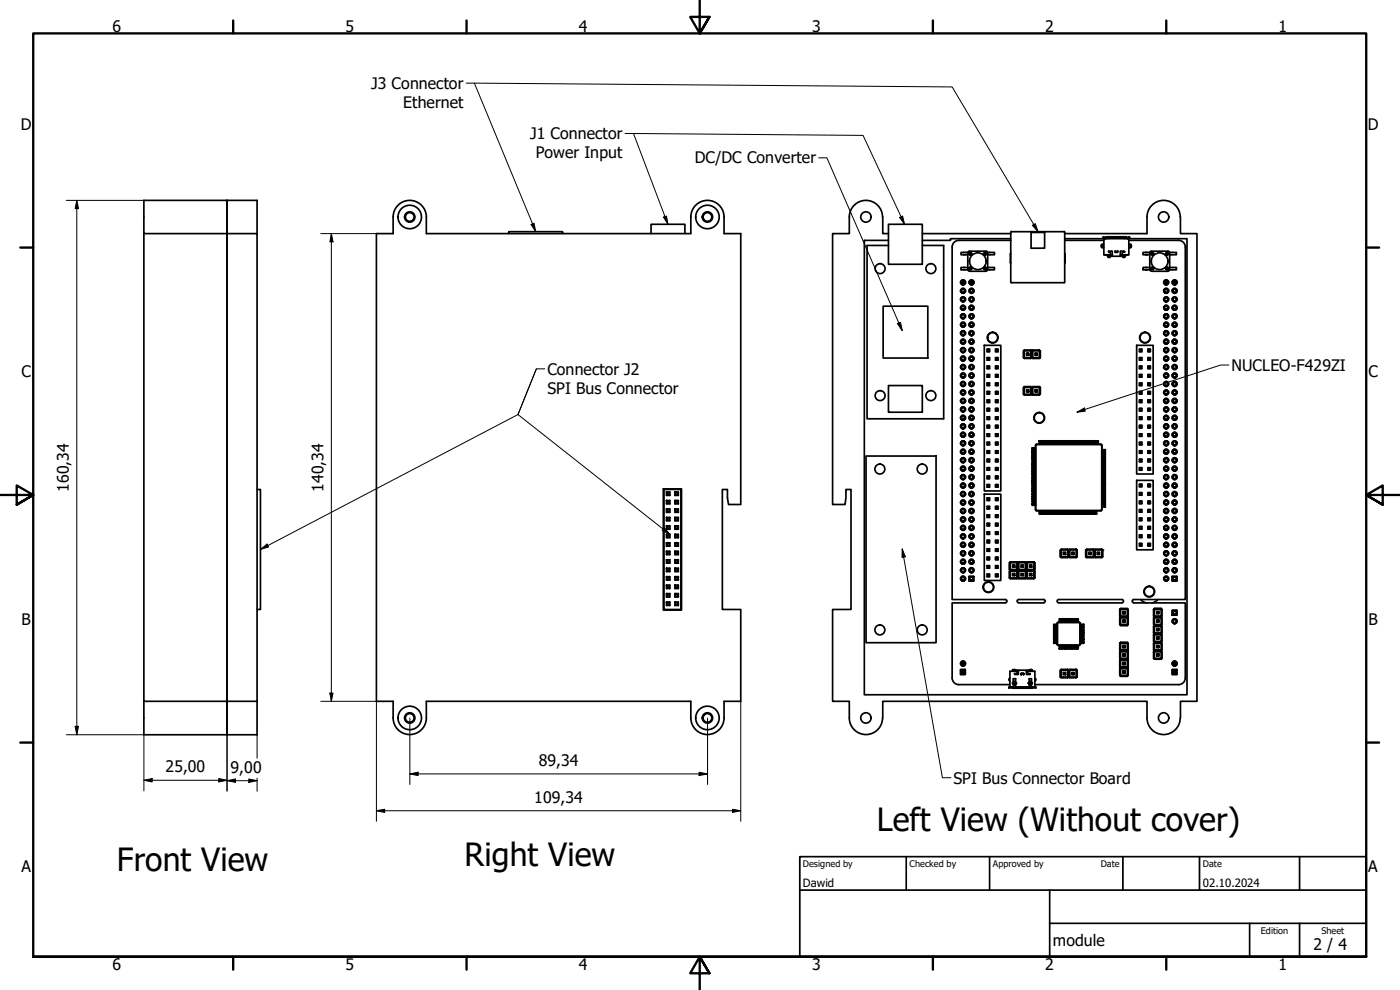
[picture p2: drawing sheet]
<svg xmlns="http://www.w3.org/2000/svg" width="420mm" height="297mm" viewBox="0 0 420 297" stroke-linecap="round" stroke-linejoin="round" font-family="sans-serif">
<defs><g id="words">
<g font-size="9.6">
<text x="263.1" y="249.5">Left View (Without cover)</text>
<text x="35.1" y="261.2">Front View</text>
<text x="139.4" y="259.7">Right View</text>
</g>
<g font-size="4.8">
<text x="33.7" y="9.6">6</text>
<text x="103.7" y="9.6">5</text>
<text x="173.7" y="9.6">4</text>
<text x="243.7" y="9.6">3</text>
<text x="313.7" y="9.6">2</text>
<text x="383.7" y="9.6">1</text>
<text x="111.4" y="26.7">J3 Connector</text>
<text x="121" y="32.5">Ethernet</text>
<text x="6.2" y="38.9">D</text>
<text x="159.1" y="41.8">J1 Connector</text>
<text x="410.5" y="38.9">D</text>
<text x="160.8" y="47.5">Power Input</text>
<text x="208.5" y="48.8">DC/DC Converter</text>
<text x="6.4" y="113.1">C</text>
<text x="164.3" y="112.4">Connector J2</text>
<text x="369.6" y="111.2">NUCLEO-F429ZI</text>
<text x="410.7" y="113.1">C</text>
<text x="164.3" y="118.2">SPI Bus Connector</text>
<text x="20.6" y="147.6" transform="rotate(-90 20.6 147.6)">160,34</text>
<text x="97.1" y="147.6" transform="rotate(-90 97.1 147.6)">140,34</text>
<text x="6.4" y="187.4">B</text>
<text x="410.7" y="187.4">B</text>
<text x="49.7" y="231.8">25,00</text>
<text x="69.2" y="231.9">9,00</text>
<text x="161.7" y="229.9">89,34</text>
<text x="286.1" y="235.1">SPI Bus Connector Board</text>
<text x="160.3" y="240.9">109,34</text>
<text x="6.4" y="261.7">A</text>
<text x="410.7" y="261.7">A</text>
<text x="316" y="283.8">module</text>
<text x="394.2" y="285">2 / 4</text>
<text x="33.7" y="290.9">6</text>
<text x="103.7" y="290.9">5</text>
<text x="173.7" y="290.9">4</text>
<text x="243.7" y="290.9">3</text>
<text x="313.7" y="290.9">2</text>
<text x="383.7" y="290.9">1</text>
</g>
<g font-size="3.4">
<text x="241" y="266">Dawid</text>
<text x="361" y="266">02.10.2024</text>
</g>
<g font-size="2.7">
<text x="241" y="260.1">Designed by</text>
<text x="273" y="260.1">Checked by</text>
<text x="298" y="260.1">Approved by</text>
<text x="330.3" y="260">Date</text>
<text x="361" y="260">Date</text>
<text x="378.4" y="280.1">Edition</text>
<text x="396.6" y="280.1">Sheet</text>
</g>
</g></defs>
<!-- layer: Visible (ISO) -->
<g fill="none" stroke="#000" stroke-width=".51">
<path d="M43.2 70.1v140.3h24.9v10.1v-160.4v10h9.1v140.3M77.2 70.1v-10h-34v10h24.9v140.3h9.1M118 65.1v5h-5v140.3h5v5a5 5 0 0 0 5 5 5 5 0 0 0 5-5v-5h79.3v5a5 5 0 0 0 5 5 5 5 0 0 0 5-5v-5h5v-27.5h-5.5v-36h1.5v2.4l.3 2.1h3.7v-81.3h-5v-5M118 65.1a5 5 0 0 1 5-5 5 5 0 0 1 5 5M128 65.1v5h79.3v-5M152.7 70.1v-.6h16.1v.6M195.4 70.1v-2.8h10.1v2.8M207.3 65.1a5 5 0 0 1 5-5 5 5 0 0 1 5 5M254.9 65.1v5h-5v81.3h3.7l.3-4.5h1.5v36h-5.5v27.5h5v5a5 5 0 0 0 5 5 5 5 0 0 0 5-5M254.9 65.1a5 5 0 0 1 5-5 5 5 0 0 1 5 5M264.9 65.1v5h1.7M266.6 67.3h10.2v12h-10.2z"/>
<path d="M266.6 73.6h-6.4v52.1h23v-52.1h-6.4M276.8 70.1h26.5M285.8 74.1v105.8h16M290.4 75.7h-2v.7h2M290.9 78.6h.1M290.9 78.2h.1M291 78.6a2.51 2.51 0 0 0 2.5 2.3 2.51 2.51 0 0 0 2.5-2.3M291 78.1a2.51 2.51 0 0 1 2.5-2.2 2.51 2.51 0 0 1 2.5 2.2M291 78.1v.5M295.9 78.6h.1M295.9 78.2h.1M296 78.1v.5"/>
<path d="M296.4 75.7h2v.7h-2M303.2 78.8l.1 .2M303.3 72.1h-15.5a2 2 0 0 0-2 2M303.3 71.6h-18.1v.5h-8.4M303.3 76l-.1 2.7M303.5 69.5h15.8M303.6 69.5l-.3 .2v14.9M309.4 69.5v5h4.1v-5M309.4 69.7h4.1M319.3 69.5l.2 .2v14.9M319.5 76l.2 2.7M319.5 72.1h11.8"/>
<path d="M319.5 71.6h11.8M319.7 78.8l-.2 .2M331.1 73.4l-.4-.1-.2 .3 .1 .6h.5M331.3 73.4h-.6v.8h.6M331.3 71.6l-.3-.4 .3-.2 .3 .6M331.3 71.6v4.8h1.9v-.8l-.5-.1M331.3 71.6h7.5M331.6 71.6h.3l.1-.6h6l.3 .2v.4h.2M331.6 76.4h2.2M332.4 76.5a.48 .48 0 0 0 .2 .7 .48 .48 0 0 0 .7-.3M332.5 71.4l.2-.2h4.6l.3 .2M332.7 71l-.2 .6"/>
<path d="M333.2 76.5l.1 .1M333.6 76.4v.2M333.7 75.4l.1 .1M333.7 75.4l-1 .1M333.8 76.6h-1.2v.3h.7M333.8 75.5v1.3l-1.2 .1M334.6 75.2v.5h.9v-.5M334.6 75.4h.9M336.2 76.6h1.3v.3h-4.2M336.2 75.5v1.3l1.3 .1M336.4 75.4l1 .1M336.4 75.4l-.2 .1"/>
<path d="M336.5 76.4v.2M336.8 76.4h1.7M336.9 76.5v.1M337.3 71l.3 .2v.4M337.4 75.5l-.6 .1 .1 .8M337.7 76.5a.48 .48 0 0 1-.2 .7 .48 .48 0 0 1-.7-.3M338.8 72.1h14.9a2 2 0 0 1 2 2M338.8 73.4h.5v.8h-.5M338.8 71.6l.2-.4-.2-.2-.3 .6M338.8 71.6v4.8h-2.6M338.8 71.6h17.4v136.9h-96.8v-136.4h7.2M338.9 73.4h.5l.1 .6-.2 .3-.4-.1"/>
<path d="M344.2 65.1a5 5 0 0 1 5-5 5 5 0 0 1 5 5M344.2 65.1v5h-24.7M345.1 75.7h-2.1v.7h2.1M345.5 78.6h.1M345.5 78.2h.1M345.5 78.6a2.51 2.51 0 0 0 2.5 2.3 2.51 2.51 0 0 0 2.5-2.3M345.5 78.1a2.51 2.51 0 0 1 2.5-2.2 2.51 2.51 0 0 1 2.5 2.2M345.5 78.1v.5M345.5 75.4l-.4 .5v5l.4 .4M345.6 75.4h5l.4 .2v5.3l-.4 .4M350.5 78.1v.5M350.5 78.6h.1"/>
<path d="M350.5 78.2h.1M351 75.7h2.1v.7h-2.1M354.3 65.1v5h4.9v140.3h-4.9v5M355.7 74.1v105.8h-15.4a.48 .48 0 0 0-.5 .5 .48 .48 0 0 0 .5 .4M265 91.9h13.4v15.5h-13.4zM288.7 84.4v.7zM288.7 84.4h.6l-.5 .2M289.2 84.6v.3h-.4M289.2 84.9l.1 .2h-.6M289.3 84.4v.7M290.4 80.2h-2v.7h2M290.9 81.3l-.5-.4v-5l.5-.5h5l.5 .2v5.3l-.5 .4"/>
<path d="M291 81.4h4.9M291.2 84.4v.7zM291.2 84.4h.6l-.5 .2M291.7 84.6v.3h-.4M291.7 84.9l.1 .2h-.6M291.8 84.4v.7M296.4 80.2h2v.7h-2M303.3 84.6l.3 .2h15.7l.2-.2M345.1 80.2h-2.1v.7h2.1M345.6 81.4h4.9M349.6 84.4v.7zM349.6 84.4h.7l-.5 .2"/>
<path d="M350.1 84.6v.3h-.3M350.1 84.9l.2 .2h-.7M350.3 84.4v.7M351 80.2h2.1v.7h-2.1M352.2 84.4v.7zM352.2 84.4h.6l-.5 .2M352.7 84.6v.3h-.4M352.7 84.9l.1 .2h-.6M352.8 84.4v.7M266.6 115.7h10.2v8h-10.2zM295.4 103.6h5v43.7h-5zM296.2 104.8h.8v.7h-.8z"/>
<path d="M296.2 107.3h.8v.8h-.8zM296.2 109.8h.8v.8h-.8zM296.2 112.4h.8v.7h-.8zM296.2 114.9h.8v.8h-.8zM296.2 117.5h.8v.7h-.8zM296.5 117.8h.2M296.5 117.8l.2 .2M296.5 115.2l.2 .1M296.5 115.3l.2 .1M296.5 112.7l.2 .1M296.5 112.8l.2 .1M296.5 110.2h.2"/>
<path d="M296.5 110.2l.2 .1M296.5 107.6l.2 .1M296.5 107.7l.2 .1M296.5 104.8v.2M296.5 105.3v.2M296.5 107.3v.2M296.5 107.8v.3M296.5 109.8v.2M296.5 110.3v.3M296.5 112.4v.2M296.5 112.9v.2M296.5 114.9v.2"/>
<path d="M296.5 115.4v.3M296.5 117.5v.2M296.5 118v.2M296.7 117.5v.7M296.7 114.9v.8M296.7 112.4v.7M296.7 109.8v.8M296.7 107.3v.8M296.7 104.8v.7M296.7 117.7h-.2l.2 .1M296.7 115.1h-.2l.2 .1M296.7 112.6h-.2l.2 .1"/>
<path d="M296.7 110h-.2l.2 .2M296.7 107.5h-.2l.2 .1M296.7 105h-.2l.2 .1h-.2v.2h.2M298.8 104.8h.7v.7h-.7zM298.8 107.3h.7v.8h-.7zM298.8 109.8h.7v.8h-.7zM298.8 112.4h.7v.7h-.7zM298.8 114.9h.7v.8h-.7zM298.8 117.5h.7v.7h-.7zM299 117.8h.3M299 117.8l.3 .2M299 115.2l.3 .1"/>
<path d="M299 115.3l.3 .1M299 112.7l.3 .1M299 112.8l.3 .1M299 110.2h.3M299 110.2l.3 .1M299 107.6l.3 .1M299 107.7l.3 .1M299 104.8v.2M299 105.3v.2M299 107.3v.2M299 107.8v.3M299 109.8v.2"/>
<path d="M299 110.3v.3M299 112.4v.2M299 112.9v.2M299 114.9v.2M299 115.4v.3M299 117.5v.2M299 118v.2M299.3 117.5v.7M299.3 114.9v.8M299.3 112.4v.7M299.3 109.8v.8M299.3 107.3v.8"/>
<path d="M299.3 104.8v.7M299.3 117.7h-.3l.3 .1M299.3 115.1h-.3l.3 .1M299.3 112.6h-.3l.3 .1M299.3 110h-.3l.3 .2M299.3 107.5h-.3l.3 .1M299.3 105h-.3l.3 .1h-.3v.2h.3M307.1 116.3l.1 2zM307.1 105.3l.1 2zM307.2 118.3h.2v.2zM307.2 107.3h.2v.3zM307.4 116v.3h-.2z"/>
<path d="M307.4 105v.3h-.2zM307.4 105.3h2v2h-2M307.4 116.3h2v2h-2M307.4 118.5h2M307.4 116h2M307.4 105.3v2M307.4 116.3v2M307.4 107.6h2M307.4 105h2M308.1 106v.6M308.1 117v.6M308.2 117.1v.4h.4"/>
<path d="M308.2 117.5l-.1 .1h.6M308.2 106.1v.3h.4M308.2 106.4l-.1 .2h.6M308.6 106.1l.1-.1v.6zM308.7 117v.6zM308.7 117h-.6l.5 .1M308.7 106h-.6l.5 .1M309.4 116l.2 .3h-.2zM309.4 118.3h.2l-.2 .2zM309.4 105l.2 .3h-.2zM309.4 107.3h.2l-.2 .3zM309.7 116.3l-.1 2"/>
<path d="M309.7 105.3l-.1 2M309.7 107.3h.1M309.7 118.3h.1M309.8 118.3h.1v.2zM309.8 116.3l-.1 2M309.8 107.3h.1v.3zM309.8 105.3l-.1 2M309.8 105.3v2M309.8 116.3v2M309.9 116v.3h-.1zM309.9 105v.3h-.1zM309.9 105.3h2v2h-2"/>
<path d="M309.9 116.3h2v2h-2M309.9 118.5h2M309.9 116h2M309.9 105.3v2M309.9 116.3v2M309.9 107.6h2M309.9 105h2M310.6 106v.6M310.6 117v.6M310.8 117.1v.4h.3M310.8 117.5l-.2 .1h.7M310.8 106.1v.3h.3"/>
<path d="M310.8 106.4l-.2 .2h.7M311.1 106.1l.2-.1v.6zM311.3 117v.6zM311.3 117h-.7l.5 .1M311.3 106h-.7l.5 .1M311.9 116l.3 .3h-.3zM311.9 118.3h.3l-.3 .2zM311.9 105l.3 .3h-.3zM311.9 107.3h.3l-.3 .3zM312.2 116.3h.1M312.2 105.3v2M312.2 116.3v2"/>
<path d="M312.2 105.3h.1M341.1 103.6h5v38.6h-5zM341.9 104.8h.8v.7h-.8zM341.9 107.3h.8v.8h-.8zM341.9 109.8h.8v.8h-.8zM341.9 112.4h.8v.7h-.8zM341.9 114.9h.8v.8h-.8zM341.9 117.5h.8v.7h-.8zM342.2 117.8h.3M342.2 117.8l.3 .2M342.2 115.2l.3 .1M342.2 115.3l.3 .1"/>
<path d="M342.2 112.7l.3 .1M342.2 112.8l.3 .1M342.2 110.2h.3M342.2 110.2l.3 .1M342.2 107.6l.3 .1M342.2 107.7l.3 .1M342.2 104.8v.2M342.2 105.3v.2M342.2 107.3v.2M342.2 107.8v.3M342.2 109.8v.2M342.2 110.3v.3"/>
<path d="M342.2 112.4v.2M342.2 112.9v.2M342.2 114.9v.2M342.2 115.4v.3M342.2 117.5v.2M342.2 118v.2M342.5 117.5v.7M342.5 114.9v.8M342.5 112.4v.7M342.5 109.8v.8M342.5 107.3v.8M342.5 104.8v.7"/>
<path d="M342.5 117.7h-.3l.3 .1M342.5 115.1h-.3l.3 .1M342.5 112.6h-.3l.3 .1M342.5 110h-.3l.3 .2M342.5 107.5h-.3l.3 .1M342.5 105h-.3l.3 .1h-.3v.2h.3M344.5 104.8h.7v.7h-.7zM344.5 107.3h.7v.8h-.7zM344.5 109.8h.7v.8h-.7zM344.5 112.4h.7v.7h-.7zM344.5 114.9h.7v.8h-.7zM344.5 117.5h.7v.7h-.7z"/>
<path d="M344.7 117.8h.3M344.7 117.8l.3 .2M344.7 115.2l.3 .1M344.7 115.3l.3 .1M344.7 112.7l.3 .1M344.7 112.8l.3 .1M344.7 110.2h.3M344.7 110.2l.3 .1M344.7 107.6l.3 .1M344.7 107.7l.3 .1M344.7 104.8v.2M344.7 105.3v.2"/>
<path d="M344.7 107.3v.2M344.7 107.8v.3M344.7 109.8v.2M344.7 110.3v.3M344.7 112.4v.2M344.7 112.9v.2M344.7 114.9v.2M344.7 115.4v.3M344.7 117.5v.2M344.7 118v.2M345 117.5v.7M345 114.9v.8"/>
<path d="M345 112.4v.7M345 109.8v.8M345 107.3v.8M345 104.8v.7M345 117.7h-.3l.3 .1M345 115.1h-.3l.3 .1M345 112.6h-.3l.3 .1M345 110h-.3l.3 .2M345 107.5h-.3l.3 .1M345 105h-.3l.3 .1h-.3v.2h.3M259.9 136.8h21v56h-21zM296.2 120h.8v.8h-.8z"/>
<path d="M296.2 122.5h.8v.8h-.8zM296.2 125.1h.8v.7h-.8zM296.2 127.6h.8v.8h-.8zM296.2 130.2h.8v.7h-.8zM296.2 132.7h.8v.8h-.8zM296.2 135.2h.8v.8h-.8zM296.2 137.8h.8v.7h-.8zM296.5 135.6h.2M296.5 135.6l.2 .1M296.5 133l.2 .1M296.5 133.1l.2 .1M296.5 130.5h.2"/>
<path d="M296.5 130.5l.2 .2M296.5 127.9l.2 .1M296.5 128l.2 .1M296.5 125.4l.2 .1M296.5 125.5l.2 .1M296.5 122.9h.2M296.5 122.9l.2 .1M296.5 120v.2M296.5 120.5v.3M296.5 122.5v.2M296.5 123v.3M296.5 125.1v.2"/>
<path d="M296.5 125.6v.2M296.5 127.6v.2M296.5 128.1v.3M296.5 130.2v.2M296.5 130.7v.2M296.5 132.7v.2M296.5 133.2v.3M296.5 135.2v.2M296.5 135.7v.3M296.5 137.8v.2M296.5 138.3v.2M296.7 137.8v.7"/>
<path d="M296.7 135.2v.8M296.7 132.7v.8M296.7 130.2v.7M296.7 127.6v.8M296.7 125.1v.7M296.7 122.5v.8M296.7 120v.8M296.7 138h-.2l.2 .1h-.2v.2h.2M296.7 135.4h-.2l.2 .2M296.7 132.9h-.2l.2 .1M296.7 130.4h-.2l.2 .1M296.7 127.8h-.2l.2 .1"/>
<path d="M296.7 125.3h-.2l.2 .1M296.7 122.7h-.2l.2 .2M296.7 120.2h-.2l.2 .1h-.2v.2h.2M298.8 120h.7v.8h-.7zM298.8 122.5h.7v.8h-.7zM298.8 125.1h.7v.7h-.7zM298.8 127.6h.7v.8h-.7zM298.8 130.2h.7v.7h-.7zM298.8 132.7h.7v.8h-.7zM298.8 135.2h.7v.8h-.7zM298.8 137.8h.7v.7h-.7zM299 135.6h.3"/>
<path d="M299 135.6l.3 .1M299 133l.3 .1M299 133.1l.3 .1M299 130.5h.3M299 130.5l.3 .2M299 127.9l.3 .1M299 128l.3 .1M299 125.4l.3 .1M299 125.5l.3 .1M299 122.9h.3M299 122.9l.3 .1M299 120v.2"/>
<path d="M299 120.5v.3M299 122.5v.2M299 123v.3M299 125.1v.2M299 125.6v.2M299 127.6v.2M299 128.1v.3M299 130.2v.2M299 130.7v.2M299 132.7v.2M299 133.2v.3M299 135.2v.2"/>
<path d="M299 135.7v.3M299 137.8v.2M299 138.3v.2M299.3 137.8v.7M299.3 135.2v.8M299.3 132.7v.8M299.3 130.2v.7M299.3 127.6v.8M299.3 125.1v.7M299.3 122.5v.8M299.3 120v.8M299.3 138h-.3l.3 .1h-.3v.2h.3"/>
<path d="M299.3 135.4h-.3l.3 .2M299.3 132.9h-.3l.3 .1M299.3 130.4h-.3l.3 .1M299.3 127.8h-.3l.3 .1M299.3 125.3h-.3l.3 .1M299.3 122.7h-.3l.3 .2M299.3 120.2h-.3l.3 .1h-.3v.2h.3M309.8 138.4h1v.2h-1zM309.8 135.4h1v.2h-1zM309.8 136.9h1v.2h-1zM309.8 139.4h1v.2h-1zM309.8 135.9h1v.2h-1z"/>
<path d="M309.8 134.4h1v.2h-1zM309.8 139.9h1v.2h-1zM309.8 134.9h1v.2h-1zM309.8 137.4h1v.2h-1zM309.8 137.9h1v.2h-1zM309.8 136.4h1v.2h-1zM309.8 138.9h1v.2h-1zM310.8 133.6v19.3M311 133.3h19.5l.2 .3v19.4l-.2 .3h-19.5l-.2-.3v-19.4zM311 133.3l19.4 .1M311.1 133.4l-.3 .2M311.8 132.3h.3v1h-.3z"/>
<path d="M312.4 132.3h.2v1h-.2zM312.9 132.3h.2v1h-.2zM313.4 132.3h.2v1h-.2zM313.9 132.3h.2v1h-.2zM314.4 132.3h.2v1h-.2zM314.9 132.3h.2v1h-.2zM315.4 132.3h.2v1h-.2zM315.8 132.3h.3v1h-.3zM316.4 132.3h.2v1h-.2zM316.9 132.3h.2v1h-.2zM317.4 132.3h.2v1h-.2zM317.9 132.3h.2v1h-.2z"/>
<path d="M318.4 132.3h.2v1h-.2zM318.9 132.3h.2v1h-.2zM319.4 132.3h.2v1h-.2zM319.8 132.3h.3v1h-.3zM320.4 132.3h.2v1h-.2zM320.9 132.3h.2v1h-.2zM321.4 132.3h.2v1h-.2zM321.9 132.3h.2v1h-.2zM322.4 132.3h.2v1h-.2zM322.9 132.3h.2v1h-.2zM323.4 132.3h.2v1h-.2zM323.8 132.3h.3v1h-.3z"/>
<path d="M324.4 132.3h.2v1h-.2zM324.9 132.3h.2v1h-.2zM325.4 132.3h.2v1h-.2zM325.9 132.3h.2v1h-.2zM326.4 132.3h.2v1h-.2zM326.9 132.3h.2v1h-.2zM327.4 132.3h.2v1h-.2zM327.9 132.3h.2v1h-.2zM328.4 132.3h.2v1h-.2zM328.9 132.3h.2v1h-.2zM329.4 132.3h.2v1h-.2zM330.5 133.3l.1 .3"/>
<path d="M330.7 139.4h1v.2h-1zM330.7 138.9h1v.2h-1zM330.7 139.9h1v.2h-1zM330.7 136.9h1v.2h-1zM330.7 135.4h1v.2h-1zM330.7 135.9h1v.2h-1zM330.7 137.9h1v.2h-1zM330.7 136.4h1v.2h-1zM330.7 137.4h1v.2h-1zM330.7 133.6l-.1 19.3M330.7 138.4h1v.2h-1zM330.7 134.9h1v.2h-1z"/>
<path d="M341.9 120h.8v.8h-.8zM341.9 122.5h.8v.8h-.8zM341.9 125.1h.8v.7h-.8zM341.9 127.6h.8v.8h-.8zM341.9 130.2h.8v.7h-.8zM341.9 132.7h.8v.8h-.8zM341.9 135.2h.8v.8h-.8zM341.9 137.8h.8v.7h-.8zM342.2 135.6h.3M342.2 135.6l.3 .1M342.2 133l.3 .1M342.2 133.1l.3 .1"/>
<path d="M342.2 130.5h.3M342.2 130.5l.3 .2M342.2 127.9l.3 .1M342.2 128l.3 .1M342.2 125.4l.3 .1M342.2 125.5l.3 .1M342.2 122.9h.3M342.2 122.9l.3 .1M342.2 120v.2M342.2 120.5v.3M342.2 122.5v.2M342.2 123v.3"/>
<path d="M342.2 125.1v.2M342.2 125.6v.2M342.2 127.6v.2M342.2 128.1v.3M342.2 130.2v.2M342.2 130.7v.2M342.2 132.7v.2M342.2 133.2v.3M342.2 135.2v.2M342.2 135.7v.3M342.2 137.8v.2M342.2 138.3v.2"/>
<path d="M342.5 137.8v.7M342.5 135.2v.8M342.5 132.7v.8M342.5 130.2v.7M342.5 127.6v.8M342.5 125.1v.7M342.5 122.5v.8M342.5 120v.8M342.5 138h-.3l.3 .1h-.3v.2h.3M342.5 135.4h-.3l.3 .2M342.5 132.9h-.3l.3 .1M342.5 130.4h-.3l.3 .1"/>
<path d="M342.5 127.8h-.3l.3 .1M342.5 125.3h-.3l.3 .1M342.5 122.7h-.3l.3 .2M342.5 120.2h-.3l.3 .1h-.3v.2h.3M344.5 120h.7v.8h-.7zM344.5 122.5h.7v.8h-.7zM344.5 125.1h.7v.7h-.7zM344.5 127.6h.7v.8h-.7zM344.5 130.2h.7v.7h-.7zM344.5 132.7h.7v.8h-.7zM344.5 135.2h.7v.8h-.7zM344.5 137.8h.7v.7h-.7z"/>
<path d="M344.7 135.6h.3M344.7 135.6l.3 .1M344.7 133l.3 .1M344.7 133.1l.3 .1M344.7 130.5h.3M344.7 130.5l.3 .2M344.7 127.9l.3 .1M344.7 128l.3 .1M344.7 125.4l.3 .1M344.7 125.5l.3 .1M344.7 122.9h.3M344.7 122.9l.3 .1"/>
<path d="M344.7 120v.2M344.7 120.5v.3M344.7 122.5v.2M344.7 123v.3M344.7 125.1v.2M344.7 125.6v.2M344.7 127.6v.2M344.7 128.1v.3M344.7 130.2v.2M344.7 130.7v.2M344.7 132.7v.2M344.7 133.2v.3"/>
<path d="M344.7 135.2v.2M344.7 135.7v.3M344.7 137.8v.2M344.7 138.3v.2M345 137.8v.7M345 135.2v.8M345 132.7v.8M345 130.2v.7M345 127.6v.8M345 125.1v.7M345 122.5v.8M345 120v.8"/>
<path d="M345 138h-.3l.3 .1h-.3v.2h.3M345 135.4h-.3l.3 .2M345 132.9h-.3l.3 .1M345 130.4h-.3l.3 .1M345 127.8h-.3l.3 .1M345 125.3h-.3l.3 .1M345 122.7h-.3l.3 .2M345 120.2h-.3l.3 .1h-.3v.2h.3M77.2 146.9h1v36h-1M199.1 146.7h5.4v36.4h-5.4zM199.3 146.9h5v36h-5zM200 157.8l.9 .2"/>
<path d="M200 157.8h1v1h-1zM200 155.2l.9 .2M200 155.2h1v1.1h-1zM200 152.7l.9 .2M200 152.7h1v1h-1zM200 150.2l.9 .2M200 150.2h1v1h-1zM200 148.6l.2-.2 .8 .2M200 147.6l.2 .8M200 147.6h1v1h-1zM200.2 158l-.2 .8M200.2 155.4l-.2 .9"/>
<path d="M200.2 152.9l-.2 .8M200.2 150.4l-.2 .8M200.2 158.6h.7M200.2 156.1h.7M200.2 153.5h.7M200.2 151h.7M200.9 147.8v.6M201 157.8l-.1 .2 .1 .8M201 155.2l-.1 .2 .1 .9M201 152.7l-.1 .2 .1 .8M201 150.2l-.1 .2 .1 .8M201 147.6l-.8 .2"/>
<path d="M202.6 157.8l.8 .2M202.6 157.8h1v1h-1zM202.6 155.2l.8 .2M202.6 155.2h1v1.1h-1zM202.6 152.7l.8 .2M202.6 152.7h1v1h-1zM202.6 150.2l.8 .2M202.6 150.2h1v1h-1zM202.6 147.6l.8 .2M202.6 147.6h1v1h-1zM202.8 158l-.2 .8M202.8 155.4l-.2 .9"/>
<path d="M202.8 152.9l-.2 .8M202.8 150.4l-.2 .8M202.8 147.8l-.2 .8M202.8 158.6h.6M202.8 156.1h.6M202.8 153.5h.6M202.8 151h.6M202.8 148.4h.6M203.6 157.8l-.2 .2 .2 .8M203.6 155.2l-.2 .2 .2 .9M203.6 152.7l-.2 .2 .2 .8M203.6 150.2l-.2 .2 .2 .8"/>
<path d="M203.6 147.6l-.2 .2 .2 .8M295.4 148.3h5v25.9h-5zM296.2 140.3h.8v.8h-.8zM296.2 142.9h.8v.7h-.8zM296.2 145.4h.8v.8h-.8zM296.2 149.4h.8v.8h-.8zM296.2 151.9h.8v.8h-.8zM296.2 154.5h.8v.7h-.8zM296.2 157h.8v.8h-.8zM296.2 159.6h.8v.7h-.8zM296.5 145.7l.2 .1M296.5 145.8l.2 .1"/>
<path d="M296.5 143.2h.2M296.5 143.2l.2 .2M296.5 140.6l.2 .1M296.5 140.7l.2 .1M296.5 159.9h.2M296.5 159.9l.2 .2M296.5 157.3l.2 .1M296.5 157.4l.2 .1M296.5 154.8l.2 .1M296.5 154.9l.2 .1M296.5 152.3h.2M296.5 152.3l.2 .1"/>
<path d="M296.5 149.7l.2 .1M296.5 149.8l.2 .1M296.5 140.3v.2M296.5 140.8v.3M296.5 142.9v.2M296.5 143.4v.2M296.5 145.4v.2M296.5 145.9v.3M296.5 149.4v.2M296.5 149.9v.3M296.5 151.9v.2M296.5 152.4v.3"/>
<path d="M296.5 154.5v.2M296.5 155v.2M296.5 157v.2M296.5 157.5v.3M296.5 159.6v.2M296.7 145.4v.8M296.7 142.9v.7M296.7 140.3v.8M296.7 145.6h-.2l.2 .1M296.7 143.1h-.2l.2 .1M296.7 140.5h-.2l.2 .1M296.7 159.6v.7"/>
<path d="M296.7 157v.8M296.7 154.5v.7M296.7 151.9v.8M296.7 149.4v.8M296.7 159.8h-.2l.2 .1M296.7 157.2h-.2l.2 .1M296.7 154.7h-.2l.2 .1M296.7 152.1h-.2l.2 .2M296.7 149.6h-.2l.2 .1M298.8 140.3h.7v.8h-.7zM298.8 142.9h.7v.7h-.7zM298.8 145.4h.7v.8h-.7z"/>
<path d="M298.8 149.4h.7v.8h-.7zM298.8 151.9h.7v.8h-.7zM298.8 154.5h.7v.7h-.7zM298.8 157h.7v.8h-.7zM298.8 159.6h.7v.7h-.7zM299 145.7l.3 .1M299 145.8l.3 .1M299 143.2h.3M299 143.2l.3 .2M299 140.6l.3 .1M299 140.7l.3 .1M299 159.9h.3"/>
<path d="M299 159.9l.3 .2M299 157.3l.3 .1M299 157.4l.3 .1M299 154.8l.3 .1M299 154.9l.3 .1M299 152.3h.3M299 152.3l.3 .1M299 149.7l.3 .1M299 149.8l.3 .1M299 140.3v.2M299 140.8v.3M299 142.9v.2"/>
<path d="M299 143.4v.2M299 145.4v.2M299 145.9v.3M299 149.4v.2M299 149.9v.3M299 151.9v.2M299 152.4v.3M299 154.5v.2M299 155v.2M299 157v.2M299 157.5v.3M299 159.6v.2"/>
<path d="M299.3 145.4v.8M299.3 142.9v.7M299.3 140.3v.8M299.3 145.6h-.3l.3 .1M299.3 143.1h-.3l.3 .1M299.3 140.5h-.3l.3 .1M299.3 159.6v.7M299.3 157v.8M299.3 154.5v.7M299.3 151.9v.8M299.3 149.4v.8M299.3 159.8h-.3l.3 .1"/>
<path d="M299.3 157.2h-.3l.3 .1M299.3 154.7h-.3l.3 .1M299.3 152.1h-.3l.3 .2M299.3 149.6h-.3l.3 .1M309.8 147.9h1v.2h-1zM309.8 149.9h1v.2h-1zM309.8 141.9h1v.2h-1zM309.8 145.4h1v.2h-1zM309.8 140.4h1v.2h-1zM309.8 147.4h1v.2h-1zM309.8 145.9h1v.2h-1zM309.8 144.9h1v.2h-1z"/>
<path d="M309.8 151.4h1v.2h-1zM309.8 149.4h1v.2h-1zM309.8 142.4h1v.2h-1zM309.8 140.9h1v.2h-1zM309.8 144.4h1v.2h-1zM309.8 150.4h1v.2h-1zM309.8 148.9h1v.2h-1zM309.8 146.9h1v.2h-1zM309.8 143.4h1v.2h-1zM309.8 146.4h1v.2h-1zM309.8 143.9h1v.2h-1zM309.8 150.9h1v.2h-1z"/>
<path d="M309.8 141.4h1v.2h-1zM309.8 148.4h1v.2h-1zM309.8 142.9h1v.2h-1zM310.8 153l.2 .3M311.1 153.1l19.4 .2M311.8 153.3h.3v.9h-.3zM312.4 153.3h.2v.9h-.2zM312.9 153.3h.2v.9h-.2zM313.4 153.3h.2v.9h-.2zM313.9 153.3h.2v.9h-.2zM314.4 153.3h.2v.9h-.2zM314.9 153.3h.2v.9h-.2z"/>
<path d="M315.4 153.3h.2v.9h-.2zM315.8 153.3h.3v.9h-.3zM316.4 153.3h.2v.9h-.2zM316.9 153.3h.2v.9h-.2zM317.4 153.3h.2v.9h-.2zM317.9 153.3h.2v.9h-.2zM318.4 153.3h.2v.9h-.2zM318.9 153.3h.2v.9h-.2zM319.4 153.3h.2v.9h-.2zM319.8 153.3h.3v.9h-.3zM320.4 153.3h.2v.9h-.2zM320.9 153.3h.2v.9h-.2z"/>
<path d="M321.4 153.3h.2v.9h-.2zM321.9 153.3h.2v.9h-.2zM322.4 153.3h.2v.9h-.2zM322.9 153.3h.2v.9h-.2zM323.4 153.3h.2v.9h-.2zM323.8 153.3h.3v.9h-.3zM324.4 153.3h.2v.9h-.2zM324.9 153.3h.2v.9h-.2zM325.4 153.3h.2v.9h-.2zM325.9 153.3h.2v.9h-.2zM326.4 153.3h.2v.9h-.2zM326.9 153.3h.2v.9h-.2z"/>
<path d="M327.4 153.3h.2v.9h-.2zM327.9 153.3h.2v.9h-.2zM328.4 153.3h.2v.9h-.2zM328.9 153.3h.2v.9h-.2zM330.7 140.4h1v.2h-1zM330.7 151.4h1v.2h-1zM330.7 141.4h1v.2h-1zM330.7 145.9h1v.2h-1zM330.7 148.4h1v.2h-1zM330.7 148.9h1v.2h-1zM330.7 149.4h1v.2h-1zM330.7 145.4h1v.2h-1z"/>
<path d="M330.7 146.4h1v.2h-1zM330.7 147.4h1v.2h-1zM330.7 150.4h1v.2h-1zM330.7 147.9h1v.2h-1zM330.7 143.9h1v.2h-1zM330.7 144.4h1v.2h-1zM330.7 149.9h1v.2h-1zM330.7 144.9h1v.2h-1zM330.7 143.4h1v.2h-1zM330.7 142.9h1v.2h-1zM330.7 150.9h1v.2h-1zM330.7 146.9h1v.2h-1z"/>
<path d="M330.7 153l-.3 .1M330.7 142.4h1v.2h-1zM330.7 151.9h1v.2h-1zM330.7 140.9h1v.2h-1zM330.7 141.9h1v.2h-1zM341.1 144.1h5v20.9h-5zM341.9 140.3h.8v.8h-.8zM341.9 145.3h.8v.7h-.8zM341.9 147.8h.8v.8h-.8zM341.9 150.4h.8v.7h-.8zM341.9 152.9h.8v.8h-.8zM341.9 155.4h.8v.8h-.8z"/>
<path d="M341.9 158h.8v.7h-.8zM342.2 140.6l.3 .1M342.2 140.7l.3 .1M342.2 155.8l.3 .1M342.2 155.9l.3 .1M342.2 153.3h.3M342.2 153.3l.3 .2M342.2 150.7l.3 .1M342.2 150.8l.3 .1M342.2 148.2l.3 .1M342.2 148.3l.3 .1M342.2 145.7h.3"/>
<path d="M342.2 145.7l.3 .1M342.2 140.3v.2M342.2 140.8v.3M342.2 145.3v.2M342.2 145.8v.2M342.2 147.8v.3M342.2 148.4v.2M342.2 150.4v.2M342.2 150.9v.2M342.2 152.9v.2M342.2 153.5v.2M342.2 155.4v.3"/>
<path d="M342.2 156v.2M342.2 158v.2M342.2 158.5v.2M342.5 140.3v.8M342.5 140.5h-.3l.3 .1M342.5 158v.7M342.5 155.4v.8M342.5 152.9v.8M342.5 150.4v.7M342.5 147.8v.8M342.5 145.3v.7M342.5 158.2h-.3l.3 .2h-.3v.1h.3"/>
<path d="M342.5 155.7h-.3l.3 .1M342.5 153.1h-.3l.3 .2M342.5 150.6h-.3l.3 .1M342.5 148.1h-.3l.3 .1M342.5 145.5h-.3l.3 .2M344.5 140.3h.7v.8h-.7zM344.5 145.3h.7v.7h-.7zM344.5 147.8h.7v.8h-.7zM344.5 150.4h.7v.7h-.7zM344.5 152.9h.7v.8h-.7zM344.5 155.4h.7v.8h-.7zM344.5 158h.7v.7h-.7z"/>
<path d="M344.7 140.6l.3 .1M344.7 140.7l.3 .1M344.7 155.8l.3 .1M344.7 155.9l.3 .1M344.7 153.3h.3M344.7 153.3l.3 .2M344.7 150.7l.3 .1M344.7 150.8l.3 .1M344.7 148.2l.3 .1M344.7 148.3l.3 .1M344.7 145.7h.3M344.7 145.7l.3 .1"/>
<path d="M344.7 140.3v.2M344.7 140.8v.3M344.7 145.3v.2M344.7 145.8v.2M344.7 147.8v.3M344.7 148.4v.2M344.7 150.4v.2M344.7 150.9v.2M344.7 152.9v.2M344.7 153.5v.2M344.7 155.4v.3M344.7 156v.2"/>
<path d="M344.7 158v.2M344.7 158.5v.2M345 140.3v.8M345 140.5h-.3l.3 .1M345 158v.7M345 155.4v.8M345 152.9v.8M345 150.4v.7M345 147.8v.8M345 145.3v.7M345 158.2h-.3l.3 .2h-.3v.1h.3M345 155.7h-.3l.3 .1"/>
<path d="M345 153.1h-.3l.3 .2M345 150.6h-.3l.3 .1M345 148.1h-.3l.3 .1M345 145.5h-.3l.3 .2M200 178.1l.9 .2M200 178.1h1v1h-1zM200 175.6l.9 .2M200 175.6h1v1h-1zM200 173l.9 .2M200 173h1v1h-1zM200 170.5l.9 .2M200 170.5h1v1h-1z"/>
<path d="M200 167.9l.9 .2M200 167.9h1v1.1h-1zM200 165.4l.9 .2M200 165.4h1v1h-1zM200 162.9l.9 .2M200 162.9h1v1h-1zM200 160.3l.9 .2M200 160.3h1v1h-1zM200.2 178.3l-.2 .8M200.2 175.8l-.2 .8M200.2 173.2l-.2 .8M200.2 170.7l-.2 .8"/>
<path d="M200.2 168.1l-.2 .9M200.2 165.6l-.2 .8M200.2 163.1l-.2 .8M200.2 160.5l-.2 .8M200.2 178.9h.7M200.2 176.4h.7M200.2 173.8h.7M200.2 171.3h.7M200.2 168.8h.7M200.2 166.2h.7M200.2 163.7h.7M200.2 161.1h.7"/>
<path d="M201 178.1l-.1 .2 .1 .8M201 175.6l-.1 .2 .1 .8M201 173l-.1 .2 .1 .8M201 170.5l-.1 .2 .1 .8M201 167.9l-.1 .2 .1 .9M201 165.4l-.1 .2 .1 .8M201 162.9l-.1 .2 .1 .8M201 160.3l-.1 .2 .1 .8M202.6 178.1l.8 .2M202.6 178.1h1v1h-1zM202.6 175.6l.8 .2M202.6 175.6h1v1h-1z"/>
<path d="M202.6 173l.8 .2M202.6 173h1v1h-1zM202.6 170.5l.8 .2M202.6 170.5h1v1h-1zM202.6 167.9l.8 .2M202.6 167.9h1v1.1h-1zM202.6 165.4l.8 .2M202.6 165.4h1v1h-1zM202.6 162.9l.8 .2M202.6 162.9h1v1h-1zM202.6 160.3l.8 .2M202.6 160.3h1v1h-1z"/>
<path d="M202.8 178.3l-.2 .8M202.8 175.8l-.2 .8M202.8 173.2l-.2 .8M202.8 170.7l-.2 .8M202.8 168.1l-.2 .9M202.8 165.6l-.2 .8M202.8 163.1l-.2 .8M202.8 160.5l-.2 .8M202.8 178.9h.6M202.8 176.4h.6M202.8 173.8h.6M202.8 171.3h.6"/>
<path d="M202.8 168.8h.6M202.8 166.2h.6M202.8 163.7h.6M202.8 161.1h.6M203.6 178.1l-.2 .2 .2 .8M203.6 175.6l-.2 .2 .2 .8M203.6 173l-.2 .2 .2 .8M203.6 170.5l-.2 .2 .2 .8M203.6 167.9l-.2 .2 .2 .9M203.6 165.4l-.2 .2 .2 .8M203.6 162.9l-.2 .2 .2 .8M203.6 160.3l-.2 .2 .2 .8"/>
<path d="M290.8 173h1.4v1.4h-1.4zM296.2 162.1h.8v.8h-.8zM296.2 164.6h.8v.8h-.8zM296.2 167.2h.8v.7h-.8zM296.2 169.7h.8v.8h-.8zM296.2 172.3h.8v.7h-.8zM296.5 172.6h.2M296.5 172.6l.2 .2M296.5 170l.2 .1M296.5 170.1l.2 .1M296.5 167.5l.2 .1M296.5 167.6l.2 .1"/>
<path d="M296.5 162.4l.2 .1M296.5 162.5l.2 .1M296.5 160.1v.2M296.5 162.1v.2M296.5 162.6v.3M296.5 164.6v.2M296.5 165.1v.3M296.5 167.2v.2M296.5 167.7v.2M296.5 169.7v.2M296.5 170.2v.3M296.5 172.3v.2"/>
<path d="M296.5 172.8v.2M296.7 172.3v.7M296.7 169.7v.8M296.7 167.2v.7M296.7 164.6v.8M296.7 162.1v.8M296.7 172.5h-.2l.2 .1M296.7 169.9h-.2l.2 .1M296.7 167.4h-.2l.2 .1M296.7 164.8h-.2l.2 .2h-.2v.1h.2M296.7 162.3h-.2l.2 .1M298.8 162.1h.7v.8h-.7z"/>
<path d="M298.8 164.6h.7v.8h-.7zM298.8 167.2h.7v.7h-.7zM298.8 169.7h.7v.8h-.7zM298.8 172.3h.7v.7h-.7zM299 172.6h.3M299 172.6l.3 .2M299 170l.3 .1M299 170.1l.3 .1M299 167.5l.3 .1M299 167.6l.3 .1M299 162.4l.3 .1M299 162.5l.3 .1"/>
<path d="M299 160.1v.2M299 162.1v.2M299 162.6v.3M299 164.6v.2M299 165.1v.3M299 167.2v.2M299 167.7v.2M299 169.7v.2M299 170.2v.3M299 172.3v.2M299 172.8v.2M299.3 172.3v.7"/>
<path d="M299.3 169.7v.8M299.3 167.2v.7M299.3 164.6v.8M299.3 162.1v.8M299.3 172.5h-.3l.3 .1M299.3 169.9h-.3l.3 .1M299.3 167.4h-.3l.3 .1M299.3 164.8h-.3l.3 .2h-.3v.1h.3M299.3 162.3h-.3l.3 .1M301.7 179.9a.48 .48 0 0 1 .5 .5 .48 .48 0 0 1-.5 .4M303 173.4h.2v.3zM303 171.4v2z"/>
<path d="M303 170.9h.2v.2zM303 168.8v2.1zM303.2 171.1v.3h-.2zM303.2 168.6v.2h-.2zM303.2 168.8v2.1M303.2 171.4v2M303.2 168.8h2v2.1h-2M303.2 171.1h2M303.2 168.6h2M303.2 171.4h2v2h-2M303.2 173.7h2M303.9 169.5v.7"/>
<path d="M303.9 172.1v.6M304 169.7v.3h.4M304 170l-.1 .2h.6M304 172.2v.3h.4M304 172.5l-.1 .2h.6M304.4 169.7l.1-.2v.7zM304.4 172.2l.1-.1v.6zM304.5 169.5h-.6l.5 .2M304.5 172.1h-.6l.5 .1M305.2 171.1l.2 .3h-.2zM305.2 173.4h.2l-.2 .3zM305.2 168.6l.2 .2h-.2z"/>
<path d="M305.2 170.9h.2l-.2 .2zM305.5 168.8l.3-.2v.2zM305.5 170.9h.3v.2zM305.5 168.8v2.1zM305.5 171.4l.3-.3v.3zM305.5 173.4h.3v.3zM305.5 171.4v2zM305.5 171.4l-.1 2M305.5 168.8l-.1 2.1M305.8 168.8h1.9v2.1h-1.9M305.8 171.1h1.9M305.8 168.6h1.9"/>
<path d="M305.8 168.8v2.1M305.8 171.4v2M305.8 171.4h1.9v2h-1.9M305.8 173.7h1.9M306.5 169.5v.7M306.5 172.1v.6M306.6 169.7v.3h.3M306.6 170l-.1 .2h.6M306.6 172.2v.3h.3M306.6 172.5l-.1 .2h.6M306.9 169.7l.2-.2v.7zM306.9 172.2l.2-.1v.6z"/>
<path d="M307.1 169.5h-.6l.4 .2M307.1 172.1h-.6l.4 .1M307.7 168.6l.3 .2h-.3zM307.7 170.9h.3l-.3 .2zM307.7 171.1l.3 .3h-.3zM307.7 173.4h.3l-.3 .3zM308 168.8v2.1M308 171.4v2M308 171.4l.3-.3v.3zM308 173.4h.3v.3zM308 171.4v2zM308 168.8l.3-.2v.2z"/>
<path d="M308 170.9h.3v.2zM308 168.8v2.1zM308.3 168.8v2.1M308.3 171.4v2M308.3 168.8h2v2.1h-2M308.3 171.1h2M308.3 168.6h2M308.3 171.4h2v2h-2M308.3 173.7h2M309 169.5v.7M309 172.1v.6M309.1 169.7v.3h.3"/>
<path d="M309.1 170l-.1 .2h.6M309.1 172.2v.3h.3M309.1 172.5l-.1 .2h.6M309.4 169.7l.2-.2v.7zM309.4 172.2l.2-.1v.6zM309.6 169.5h-.6l.4 .2M309.6 172.1h-.6l.4 .1M310.3 171.1l.2 .3h-.2zM310.3 173.4h.2l-.2 .3zM310.3 168.6l.2 .2h-.2zM310.3 170.9h.2l-.2 .2zM310.5 168.8h.1"/>
<path d="M310.5 171.4h.1M310.5 168.8v2.1M310.5 171.4v2M310.6 171.4l-.1 2M310.6 168.8l-.1 2.1M318.2 165l.1 2.1zM318.3 165l.2-.2v.2zM318.3 167.1h.2v.2zM318.5 165v2.1M318.5 165h1.9v2.1h-1.9M318.5 167.3h1.9M318.5 164.8h1.9"/>
<path d="M319.2 165.7v.7M319.3 165.8v.4h.4M319.3 166.2l-.1 .2h.6M319.7 165.8l.1-.1v.7zM319.8 165.7h-.6l.5 .1M320.4 164.8l.3 .2h-.3zM320.4 167.1h.3l-.3 .2zM320.7 165v2.1zM320.7 165l.1 2.1zM320.8 165l.3-.2v.2zM320.8 167.1h.3v.2zM321.1 165v2.1"/>
<path d="M321.1 165h1.9v2.1h-1.9M321.1 167.3h1.9M321.1 164.8h1.9M321.7 165.7v.7M321.8 165.8v.4h.4M321.8 166.2l-.1 .2h.6M322.2 165.8l.1-.1v.7zM322.3 165.7h-.6l.5 .1M323 164.8l.2 .2h-.2zM323 167.1h.2l-.2 .2zM323.2 165l.1 2.1zM325.8 165l.1 2.1z"/>
<path d="M325.8 167.1h.1M325.9 167.1h.2v.2zM326.1 164.8v.2h-.2zM326.1 165h2v2.1h-2M326.1 167.3h2M326.1 164.8h2M326.1 165v2.1M326.8 165.7v.7M327 165.8v.4h.3M327 166.2l-.2 .2h.6M327.3 165.8l.1-.1v.7zM327.4 165.7h-.6l.5 .1"/>
<path d="M328.1 164.8l.3 .2h-.3zM328.1 167.1h.3l-.3 .2zM328.4 165v2.1zM328.4 167.1h.3v.2zM328.7 164.8v.2h-.3zM328.7 165h1.9v2.1h-1.9M328.7 167.3h1.9M328.7 164.8h1.9M328.7 165v2.1M329.3 165.7v.7M329.5 165.8v.4h.3M329.5 166.2l-.2 .2h.6"/>
<path d="M329.8 165.8l.1-.1v.7zM329.9 165.7h-.6l.5 .1M330.6 164.8l.3 .2h-.3zM330.6 167.1h.3l-.3 .2zM330.9 165v2.1zM341.9 160.5h.8v.8h-.8zM341.9 163.1h.8v.7h-.8zM342.2 163.4l.3 .1M342.2 163.5l.3 .1M342.2 160.9l.3 .1M342.2 161l.3 .1M342.2 160.5v.3"/>
<path d="M342.2 161.1v.2M342.2 163.1v.2M342.2 163.6v.2M342.3 179.9l1.8 1M342.5 163.1v.7M342.5 160.5v.8M342.5 163.3h-.3l.3 .1M342.5 160.8h-.3l.3 .1M344.5 160.5h.7v.8h-.7zM344.5 163.1h.7v.7h-.7zM344.7 163.4l.3 .1M344.7 163.5l.3 .1"/>
<path d="M344.7 160.9l.3 .1M344.7 161l.3 .1M344.7 160.5v.3M344.7 161.1v.2M344.7 163.1v.2M344.7 163.6v.2M345 163.1v.7M345 160.5v.8M345 163.3h-.3l.3 .1M345 160.8h-.3l.3 .1M347.5 179.9l-1.8 1M351.8 173h1.4v1.4h-1.4z"/>
<path d="M200 180.6l.9 .2M200 180.6h1v1.1h-1zM200.2 180.8l-.2 .9M200.2 181.5h.7M201 180.6l-.1 .2 .1 .9M202.6 180.6l.8 .2M202.6 180.6h1v1.1h-1zM202.8 180.8l-.2 .9M202.8 181.5h.6M203.6 180.6l-.2 .2 .2 .9M288.7 198.7h.6l-.1 .2zM288.7 198.7v.7l.1-.2"/>
<path d="M288.7 199.4h.6M288.8 198.9v.3h.4M289.3 198.7v.7l-.1-.5M301.8 180.9h-16v22.5M305.7 180.8a.48 .48 0 0 1-.5-.4 .48 .48 0 0 1 .5-.5h7.5a.48 .48 0 0 1 .5 .5 .48 .48 0 0 1-.5 .4M305.8 180.9h7.4M316.2 191.8h1v.2h-1zM316.2 192.8h1v.2h-1zM316.2 189.3h1v.2h-1zM316.2 190.8h1v.2h-1zM316.2 192.3h1v.2h-1zM316.2 190.3h1v.2h-1z"/>
<path d="M316.2 187.3h1v.2h-1zM316.2 191.3h1v.2h-1zM316.2 188.8h1v.2h-1zM316.2 189.8h1v.2h-1zM316.2 187.8h1v.2h-1zM316.2 188.3h1v.2h-1zM317.2 186.9l.4-.2h6.3l.3 .2v6.4l-.3 .4h-6.3l-.4-.4zM317.2 193.3l.4 .4M317.4 187v6.3M317.6 193.5l6.3 .2M317.6 186.7l6.3 .1M317.6 186.8l-.4 .1"/>
<path d="M317.7 180.8a.48 .48 0 0 1-.5-.4 .48 .48 0 0 1 .5-.5h19a.48 .48 0 0 1 .5 .5 .48 .48 0 0 1-.5 .4M317.8 180.9h18.9M317.9 193.7h.2v1h-.2zM317.9 185.7h.2v1h-.2zM318.4 185.7h.2v1h-.2zM318.4 193.7h.2v1h-.2zM318.9 193.7h.2v1h-.2zM318.9 185.7h.2v1h-.2zM319.4 193.7h.2v1h-.2zM319.4 185.7h.2v1h-.2zM319.8 185.7h.3v1h-.3zM319.8 193.7h.3v1h-.3z"/>
<path d="M320.4 193.7h.2v1h-.2zM320.4 185.7h.2v1h-.2zM320.9 193.7h.2v1h-.2zM320.9 185.7h.2v1h-.2zM321.4 185.7h.2v1h-.2zM321.4 193.7h.2v1h-.2zM321.9 193.7h.2v1h-.2zM321.9 185.7h.2v1h-.2zM322.4 185.7h.2v1h-.2zM322.4 193.7h.2v1h-.2zM322.9 193.7h.2v1h-.2zM322.9 185.7h.2v1h-.2z"/>
<path d="M323.4 193.7h.2v1h-.2zM323.4 185.7h.2v1h-.2zM323.9 186.7l.2 .3M324.2 191.3h1v.2h-1zM324.2 189.8h1v.2h-1zM324.2 191.8h1v.2h-1zM324.2 192.3h1v.2h-1zM324.2 188.8h1v.2h-1zM324.2 193.3l-.3 .2M324.2 186.9l-.1 6.4M324.2 192.8h1v.2h-1zM324.2 188.3h1v.2h-1z"/>
<path d="M324.2 187.8h1v.2h-1zM324.2 187.3h1v.2h-1zM324.2 190.8h1v.2h-1zM324.2 190.3h1v.2h-1zM324.2 189.3h1v.2h-1zM336 184.8h.3v.3zM336 182.9l.3-.3v.3zM336 187.4h.3v.2zM336 185.4l.3-.2v.2zM336 198.1l.3-.2v.2zM336 195h.3v.2zM336 193l.3-.2v.2z"/>
<path d="M336 197.5h.3v.3zM336 195.6l.3-.3v.3zM336 182.9v1.9M336 185.4v2M336 193v2M336 195.6v1.9M336 198.1v2M336.3 185.1l2 .1zM336.3 182.6h2zM336.3 187.6l2 .1zM336.3 185.2h2zM336.3 197.9h2z"/>
<path d="M336.3 195.2l2 .1zM336.3 192.8h2zM336.3 197.8l2 .1zM336.3 195.3h2zM336.3 184.8v-1.9h2v1.9M336.3 187.4v-2h2v2M336.3 195v-2h2v2M336.3 197.5v-1.9h2v1.9M336.3 184.8h2M336.3 187.4h2M336.3 195h2M336.3 197.5h2"/>
<path d="M337 183.5h.6l-.2 .2zM337 183.5v.7l.1-.5M337 186h.6l-.2 .2zM337 186v.7l.1-.5M337 196.2h.6l-.2 .2zM337 196.2v.7l.1-.5M337 198.7h.6l-.2 .2zM337 198.7v.7l.1-.5M337 193.7h.6l-.2 .2zM337 193.7v.7l.1-.5M337 184.2h.6M337 186.7h.6"/>
<path d="M337 196.9h.6M337 199.4h.6M337 194.4h.6M337.4 183.7v.3h-.3M337.4 186.2v.3h-.3M337.4 196.4v.3h-.3M337.4 198.9v.3h-.3M337.4 193.9v.3h-.3M337.6 183.5v.7l-.2-.2M337.6 186v.7l-.2-.2M337.6 196.2v.7l-.2-.2M337.6 198.7v.7l-.2-.2"/>
<path d="M337.6 193.7v.7l-.2-.2M338.3 184.8h.3l-.3 .3zM338.3 182.6l.3 .3h-.3zM338.3 187.4h.3l-.3 .2zM338.3 185.2l.3 .2h-.3zM338.3 197.9l.3 .2h-.3zM338.3 195h.3l-.3 .2zM338.3 192.8l.3 .2h-.3zM338.3 197.5h.3l-.3 .3zM338.3 195.3l.3 .3h-.3zM338.6 182.9v1.9M338.6 185.4v2"/>
<path d="M338.6 193v2M338.6 195.6v1.9M338.6 198.1v2M340.2 180.9h15.5v22.5M346.2 192.5h.3v.1zM346.2 190.5l.3-.3v.3zM346.2 195h.3v.2zM346.2 193l.3-.2v.2zM346.2 187.4h.3v.2zM346.2 185.4l.3-.2v.2zM346.2 197.5h.3v.2zM346.2 195.6l.3-.3v.3z"/>
<path d="M346.2 184.8h.3v.2zM346.2 182.9l.3-.3v.3zM346.2 189.9h.3v.2zM346.2 187.9l.3-.2v.2zM346.2 182.9v1.9M346.2 185.4v2M346.2 187.9v2M346.2 190.5v2M346.2 193v2M346.2 195.6v1.9M346.5 192.6l2 .1M346.5 190.2h2"/>
<path d="M346.5 195.2h2zM346.5 192.7l2 .1M346.5 187.6h2zM346.5 185.1l2 .1zM346.5 197.7l2 .1zM346.5 195.2l2 .1zM346.5 185l2 .1zM346.5 182.5l2 .1zM346.5 190.1l2 .1zM346.5 187.6l2 .1zM346.5 184.8h2M346.5 184.8v-1.9h2v1.9"/>
<path d="M346.5 187.4h2M346.5 187.4v-2h2v2M346.5 189.9v-2h2v2M346.5 192.5v-2h2v2M346.5 195v-2h2v2M346.5 197.5v-1.9h2v1.9M346.5 190.2h.1M346.5 192.5h2M346.5 192.6h2M346.5 195h2M346.5 197.5h2M346.5 189.9h2"/>
<path d="M347.2 186h.6l-.1 .2zM347.2 186v.7l.1-.5M347.2 183.5h.6l-.1 .2zM347.2 183.5v.6l.1-.4M347.2 188.6h.6l-.1 .2zM347.2 188.6v.6l.1-.4M347.2 196.2h.6l-.1 .2zM347.2 196.2v.6l.1-.4M347.2 191.1h.6l-.1 .2zM347.2 191.1v.7l.1-.5M347.2 186.7h.6M347.2 184.1h.6"/>
<path d="M347.2 189.2h.6M347.2 196.8h.6M347.2 191.8h.6M347.2 193.7v.6M347.3 194.2h.4M347.7 186.2v.3h-.4M347.7 183.7v.3h-.4M347.7 188.8v.3h-.4M347.7 196.4v.3h-.4M347.7 191.3v.3h-.4M347.7 193.9h-.4l-.1 .4h.6M347.8 186v.7l-.1-.2"/>
<path d="M347.8 183.5v.6l-.1-.1M347.8 188.6v.6l-.1-.1M347.8 196.2v.6l-.1-.1M347.8 191.1v.7l-.1-.2M347.8 193.7v.6zM347.8 193.7h-.6l.1 .2M348.5 192.5h.2l-.2 .1zM348.5 190.2l.2 .3h-.2zM348.5 195h.2l-.2 .2zM348.5 192.8l.2 .2h-.2zM348.5 187.4h.2l-.2 .2zM348.5 185.2l.2 .2h-.2z"/>
<path d="M348.5 197.5h.2l-.2 .2zM348.5 195.3l.2 .3h-.2zM348.5 184.8h.2l-.2 .2zM348.5 182.6l.2 .3h-.2zM348.5 189.9h.2l-.2 .2zM348.5 187.7l.2 .2h-.2zM348.5 192.6v.1M348.7 182.9v1.9M348.7 185.4v2M348.7 187.9v2M348.7 190.5v2M348.7 193v2"/>
<path d="M348.7 195.6v1.9M351.8 183.1h1.4v1.5h-1.4zM352.2 198.7h.6M352.3 199.2l.5 .2h-.6zM352.3 199.2l-.1-.5v.7M352.3 198.9h.4v.3M352.7 198.9l.1-.2v.7M43.2 210.4v10.1h34v-10.1M285.8 203.4a2 2 0 0 0 2 2h15.3M288.3 200.9h1.4v1.5h-1.4zM288.7 201.3h.6l-.1 .2zM288.7 201.3v.7l.1-.2"/>
<path d="M288.7 202h.6M288.8 201.5v.3h.4M289.3 201.3v.7l-.1-.5M303.1 203.5l-.3 .4 .3 .5M303.4 206.1l-.6 .4v-.3l.3-.1M303.7 206.1h6.4zM303.8 204.9v.1M304 201.4v-.3h5.6v.3M304 204.8l-.1 .1M304.1 205.1h.1M304.1 204.4h.5v.3h-.5M304.1 205.2v.2h.7v-.2"/>
<path d="M304.1 205.4h.7M304.1 205.5h.7M304.1 203.7v1.1M304.1 204.8h.1M304.7 203.6l-.6 .1M304.8 203.6v.1M304.8 203.7v1.1M304.8 205.5h.1M304.8 201.1l-.8-.2-.2 .5M304.9 204.8l.1 .3h-1.1M304.9 205.1h.1M305.1 201.4h-2v4.7h.6l.1 .4h6l.3-.4"/>
<path d="M305.1 201.4h.2v.7l-.8 .1 1 .2M305.1 201.1v.3M305.3 201.5h.3v.7l-1-.1M305.3 201.4h.3M305.4 201.4v.1M305.6 201.1l-.1 1.3M306.5 202v.3M306.6 202h.6v.5v-.2M306.6 202l-.1 .5v-.2M307.2 202v.3h-.7M308 201.5h.4M308 201.1l.2 1.3"/>
<path d="M308 201.4h.4M308.2 201.5v.7l.9-.1M308.3 201.4v.1M308.6 201.4h2v4.7h-.5M308.6 201.4h-.2v.7l.8 .1-1 .2M308.6 201.1v.3M308.8 205.1l.1 .3h.7v-.2M308.8 201.1l.8-.2 .2 .5M308.9 205.4h.7M308.9 205.5h.7M308.9 203.7v1.1M308.9 204.8h-.3v.3h1.2"/>
<path d="M308.9 203.6v.1M308.9 203.6h.6M309.5 203.6l.1 .1M309.6 204.8h.1M309.6 204.4h-.5v.3h.5M309.6 203.7v1.1M309.6 205.5h.1M309.6 205.1h.1M309.6 204.8h.2M309.8 204.8v.3M310.3 206.1l.5 .4 .2-.3-.4-.1M310.6 203.5l.3 .4-.3 .5"/>
<path d="M318.2 201.1l.1 2zM318.3 201.1l.2-.3v.3zM318.3 203.1h.2v.3zM318.5 201.1h1.9v2h-1.9M318.5 203.4h1.9M318.5 200.8h1.9M318.5 201.1v2M319.2 201.8v.6M319.3 202v.3h.4M319.3 202.3l-.1 .1h.6M319.8 201.8v.6zM319.8 201.8h-.6l.5 .2"/>
<path d="M320.4 200.8l.3 .3h-.3zM320.4 203.1h.3l-.3 .3zM320.7 201.1v2zM320.7 201.1l.1 2zM320.8 201.1l.3-.3v.3zM320.8 203.1h.3v.3zM321.1 201.1h1.9v2h-1.9M321.1 203.4h1.9M321.1 200.8h1.9M321.1 201.1v2M321.7 201.8v.6M321.8 202v.3h.4"/>
<path d="M321.8 202.3l-.1 .1h.6M322.3 201.8v.6zM322.3 201.8h-.6l.5 .2M323 200.8l.2 .3h-.2zM323 203.1h.2l-.2 .3zM323.2 201.1l.1 2zM336 200.1h.3v.2zM336 202.6h.3v.3zM336 200.6l.3-.2v.2zM336 200.6v2M336.3 200.3l2 .1zM336.3 202.9h2z"/>
<path d="M336.3 200.4h2zM336.3 200.1v-2h2v2M336.3 202.6v-2h2v2M336.3 200.1h2M336.3 202.6h2M337 201.3h.6l-.2 .2zM337 201.3v.7l.1-.5M337 202h.6M337.4 201.5v.3h-.3M337.6 201.3v.7l-.2-.2M338.3 200.1h.3l-.3 .2zM338.3 202.6h.3l-.3 .3z"/>
<path d="M338.3 200.4l.3 .2h-.3zM338.6 200.6v2M351.8 200.9h1.4v1.5h-1.4zM352.2 201.3h.6M352.3 201.8l.5 .2h-.6zM352.3 201.8l-.1-.5v.7M352.3 201.5h.4v.3M352.7 201.5l.1-.2v.7M354.2 215.4a5 5 0 0 1-5 5 5 5 0 0 1-5-5v-5h-79.3v5M355.7 203.4a2 2 0 0 1-2 2h-43.1"/>
<circle cx="123" cy="65.1" r="1.3"/>
<circle cx="123" cy="65.1" r="1.56"/>
<circle cx="123" cy="65.1" r="3.5"/>
<circle cx="212.3" cy="65.1" r="1.3"/>
<circle cx="212.3" cy="65.1" r="1.56"/>
<circle cx="212.3" cy="65.1" r="3.5"/>
<circle cx="259.9" cy="65.1" r="1.56"/>
<circle cx="291.2" cy="76.2" r=".35"/>
<circle cx="291.2" cy="76.2" r=".41"/>
<circle cx="295.6" cy="76.2" r=".35"/>
<circle cx="295.6" cy="76.2" r=".41"/>
<circle cx="345.9" cy="76.2" r=".35"/>
<circle cx="345.9" cy="76.2" r=".41"/>
<circle cx="349.2" cy="65.1" r="1.56"/>
<circle cx="350.2" cy="76.2" r=".35"/>
<circle cx="350.2" cy="76.2" r=".41"/>
<circle cx="264.1" cy="80.6" r="1.49"/>
<circle cx="279.4" cy="80.6" r="1.49"/>
<circle cx="289" cy="89.8" r=".48"/>
<circle cx="289" cy="84.7" r=".48"/>
<circle cx="289" cy="100" r=".48"/>
<circle cx="289" cy="97.4" r=".48"/>
<circle cx="289" cy="87.3" r=".48"/>
<circle cx="289" cy="92.3" r=".48"/>
<circle cx="289" cy="94.9" r=".48"/>
<circle cx="289" cy="84.7" r=".73"/>
<circle cx="289" cy="94.9" r=".73"/>
<circle cx="289" cy="97.4" r=".73"/>
<circle cx="289" cy="100" r=".73"/>
<circle cx="289" cy="87.3" r=".73"/>
<circle cx="289" cy="89.8" r=".73"/>
<circle cx="289" cy="92.3" r=".73"/>
<circle cx="291.2" cy="80.5" r=".35"/>
<circle cx="291.2" cy="80.5" r=".41"/>
<circle cx="291.6" cy="84.7" r=".48"/>
<circle cx="291.6" cy="100" r=".48"/>
<circle cx="291.6" cy="89.8" r=".48"/>
<circle cx="291.6" cy="94.9" r=".48"/>
<circle cx="291.6" cy="87.3" r=".48"/>
<circle cx="291.6" cy="92.3" r=".48"/>
<circle cx="291.6" cy="97.4" r=".48"/>
<circle cx="291.6" cy="89.8" r=".73"/>
<circle cx="291.6" cy="100" r=".73"/>
<circle cx="291.6" cy="87.3" r=".73"/>
<circle cx="291.6" cy="92.3" r=".73"/>
<circle cx="291.6" cy="94.9" r=".73"/>
<circle cx="291.6" cy="84.7" r=".73"/>
<circle cx="291.6" cy="97.4" r=".73"/>
<circle cx="295.6" cy="80.5" r=".35"/>
<circle cx="295.6" cy="80.5" r=".41"/>
<circle cx="345.9" cy="80.5" r=".35"/>
<circle cx="345.9" cy="80.5" r=".41"/>
<circle cx="350" cy="84.7" r=".48"/>
<circle cx="350" cy="100" r=".48"/>
<circle cx="350" cy="94.9" r=".48"/>
<circle cx="350" cy="89.8" r=".48"/>
<circle cx="350" cy="87.3" r=".48"/>
<circle cx="350" cy="97.4" r=".48"/>
<circle cx="350" cy="92.3" r=".48"/>
<circle cx="350" cy="94.9" r=".73"/>
<circle cx="350" cy="84.7" r=".73"/>
<circle cx="350" cy="97.4" r=".73"/>
<circle cx="350" cy="89.8" r=".73"/>
<circle cx="350" cy="92.3" r=".73"/>
<circle cx="350" cy="100" r=".73"/>
<circle cx="350" cy="87.3" r=".73"/>
<circle cx="350.2" cy="80.5" r=".35"/>
<circle cx="350.2" cy="80.5" r=".41"/>
<circle cx="352.5" cy="92.3" r=".48"/>
<circle cx="352.5" cy="94.9" r=".48"/>
<circle cx="352.5" cy="87.3" r=".48"/>
<circle cx="352.5" cy="97.4" r=".48"/>
<circle cx="352.5" cy="100" r=".48"/>
<circle cx="352.5" cy="89.8" r=".48"/>
<circle cx="352.5" cy="84.7" r=".48"/>
<circle cx="352.5" cy="100" r=".73"/>
<circle cx="352.5" cy="89.8" r=".73"/>
<circle cx="352.5" cy="92.3" r=".73"/>
<circle cx="352.5" cy="94.9" r=".73"/>
<circle cx="352.5" cy="87.3" r=".73"/>
<circle cx="352.5" cy="97.4" r=".73"/>
<circle cx="352.5" cy="84.7" r=".73"/>
<circle cx="264.1" cy="118.7" r="1.49"/>
<circle cx="279.4" cy="118.7" r="1.49"/>
<circle cx="289" cy="115.2" r=".48"/>
<circle cx="289" cy="112.7" r=".48"/>
<circle cx="289" cy="105" r=".48"/>
<circle cx="289" cy="107.6" r=".48"/>
<circle cx="289" cy="110.1" r=".48"/>
<circle cx="289" cy="117.7" r=".48"/>
<circle cx="289" cy="102.5" r=".48"/>
<circle cx="289" cy="102.5" r=".73"/>
<circle cx="289" cy="112.7" r=".73"/>
<circle cx="289" cy="115.2" r=".73"/>
<circle cx="289" cy="110.1" r=".73"/>
<circle cx="289" cy="107.6" r=".73"/>
<circle cx="289" cy="117.7" r=".73"/>
<circle cx="289" cy="105" r=".73"/>
<circle cx="291.6" cy="112.7" r=".48"/>
<circle cx="291.6" cy="105" r=".48"/>
<circle cx="291.6" cy="110.1" r=".48"/>
<circle cx="291.6" cy="117.7" r=".48"/>
<circle cx="291.6" cy="115.2" r=".48"/>
<circle cx="291.6" cy="107.6" r=".48"/>
<circle cx="291.6" cy="102.5" r=".48"/>
<circle cx="291.6" cy="107.6" r=".73"/>
<circle cx="291.6" cy="110.1" r=".73"/>
<circle cx="291.6" cy="117.7" r=".73"/>
<circle cx="291.6" cy="115.2" r=".73"/>
<circle cx="291.6" cy="102.5" r=".73"/>
<circle cx="291.6" cy="105" r=".73"/>
<circle cx="291.6" cy="112.7" r=".73"/>
<circle cx="297.9" cy="101.3" r="1.62"/>
<circle cx="297.9" cy="101.3" r="1.49"/>
<circle cx="343.6" cy="101.3" r="1.62"/>
<circle cx="343.6" cy="101.3" r="1.49"/>
<circle cx="350" cy="107.6" r=".48"/>
<circle cx="350" cy="117.7" r=".48"/>
<circle cx="350" cy="115.2" r=".48"/>
<circle cx="350" cy="112.7" r=".48"/>
<circle cx="350" cy="105" r=".48"/>
<circle cx="350" cy="110.1" r=".48"/>
<circle cx="350" cy="102.5" r=".48"/>
<circle cx="350" cy="105" r=".73"/>
<circle cx="350" cy="107.6" r=".73"/>
<circle cx="350" cy="115.2" r=".73"/>
<circle cx="350" cy="110.1" r=".73"/>
<circle cx="350" cy="102.5" r=".73"/>
<circle cx="350" cy="117.7" r=".73"/>
<circle cx="350" cy="112.7" r=".73"/>
<circle cx="352.5" cy="105" r=".48"/>
<circle cx="352.5" cy="102.5" r=".48"/>
<circle cx="352.5" cy="107.6" r=".48"/>
<circle cx="352.5" cy="112.7" r=".48"/>
<circle cx="352.5" cy="110.1" r=".48"/>
<circle cx="352.5" cy="115.2" r=".48"/>
<circle cx="352.5" cy="117.7" r=".48"/>
<circle cx="352.5" cy="112.7" r=".73"/>
<circle cx="352.5" cy="107.6" r=".73"/>
<circle cx="352.5" cy="105" r=".73"/>
<circle cx="352.5" cy="115.2" r=".73"/>
<circle cx="352.5" cy="110.1" r=".73"/>
<circle cx="352.5" cy="117.7" r=".73"/>
<circle cx="352.5" cy="102.5" r=".73"/>
<circle cx="289" cy="130.4" r=".48"/>
<circle cx="289" cy="120.3" r=".48"/>
<circle cx="289" cy="127.9" r=".48"/>
<circle cx="289" cy="133" r=".48"/>
<circle cx="289" cy="138.1" r=".48"/>
<circle cx="289" cy="135.5" r=".48"/>
<circle cx="289" cy="122.8" r=".48"/>
<circle cx="289" cy="125.4" r=".48"/>
<circle cx="289" cy="130.4" r=".73"/>
<circle cx="289" cy="127.9" r=".73"/>
<circle cx="289" cy="133" r=".73"/>
<circle cx="289" cy="135.5" r=".73"/>
<circle cx="289" cy="120.3" r=".73"/>
<circle cx="289" cy="125.4" r=".73"/>
<circle cx="289" cy="138.1" r=".73"/>
<circle cx="289" cy="122.8" r=".73"/>
<circle cx="291.6" cy="127.9" r=".48"/>
<circle cx="291.6" cy="120.3" r=".48"/>
<circle cx="291.6" cy="130.4" r=".48"/>
<circle cx="291.6" cy="135.5" r=".48"/>
<circle cx="291.6" cy="133" r=".48"/>
<circle cx="291.6" cy="125.4" r=".48"/>
<circle cx="291.6" cy="122.8" r=".48"/>
<circle cx="291.6" cy="138.1" r=".48"/>
<circle cx="291.6" cy="133" r=".73"/>
<circle cx="291.6" cy="130.4" r=".73"/>
<circle cx="291.6" cy="135.5" r=".73"/>
<circle cx="291.6" cy="120.3" r=".73"/>
<circle cx="291.6" cy="127.9" r=".73"/>
<circle cx="291.6" cy="122.8" r=".73"/>
<circle cx="291.6" cy="138.1" r=".73"/>
<circle cx="291.6" cy="125.4" r=".73"/>
<circle cx="311.9" cy="125.4" r="1.62"/>
<circle cx="311.9" cy="125.4" r="1.49"/>
<circle cx="350" cy="127.9" r=".48"/>
<circle cx="350" cy="120.3" r=".48"/>
<circle cx="350" cy="133" r=".48"/>
<circle cx="350" cy="125.4" r=".48"/>
<circle cx="350" cy="138.1" r=".48"/>
<circle cx="350" cy="135.5" r=".48"/>
<circle cx="350" cy="122.8" r=".48"/>
<circle cx="350" cy="130.4" r=".48"/>
<circle cx="350" cy="135.5" r=".73"/>
<circle cx="350" cy="138.1" r=".73"/>
<circle cx="350" cy="133" r=".73"/>
<circle cx="350" cy="127.9" r=".73"/>
<circle cx="350" cy="130.4" r=".73"/>
<circle cx="350" cy="120.3" r=".73"/>
<circle cx="350" cy="125.4" r=".73"/>
<circle cx="350" cy="122.8" r=".73"/>
<circle cx="352.5" cy="125.4" r=".48"/>
<circle cx="352.5" cy="127.9" r=".48"/>
<circle cx="352.5" cy="135.5" r=".48"/>
<circle cx="352.5" cy="133" r=".48"/>
<circle cx="352.5" cy="120.3" r=".48"/>
<circle cx="352.5" cy="122.8" r=".48"/>
<circle cx="352.5" cy="138.1" r=".48"/>
<circle cx="352.5" cy="130.4" r=".48"/>
<circle cx="352.5" cy="138.1" r=".73"/>
<circle cx="352.5" cy="130.4" r=".73"/>
<circle cx="352.5" cy="133" r=".73"/>
<circle cx="352.5" cy="127.9" r=".73"/>
<circle cx="352.5" cy="120.3" r=".73"/>
<circle cx="352.5" cy="122.8" r=".73"/>
<circle cx="352.5" cy="125.4" r=".73"/>
<circle cx="352.5" cy="135.5" r=".73"/>
<circle cx="264.1" cy="140.7" r="1.49"/>
<circle cx="276.8" cy="140.7" r="1.49"/>
<circle cx="289" cy="155.8" r=".48"/>
<circle cx="289" cy="158.4" r=".48"/>
<circle cx="289" cy="150.8" r=".48"/>
<circle cx="289" cy="153.3" r=".48"/>
<circle cx="289" cy="145.7" r=".48"/>
<circle cx="289" cy="143.1" r=".48"/>
<circle cx="289" cy="140.6" r=".48"/>
<circle cx="289" cy="148.2" r=".48"/>
<circle cx="289" cy="158.4" r=".73"/>
<circle cx="289" cy="155.8" r=".73"/>
<circle cx="289" cy="145.7" r=".73"/>
<circle cx="289" cy="150.8" r=".73"/>
<circle cx="289" cy="143.1" r=".73"/>
<circle cx="289" cy="148.2" r=".73"/>
<circle cx="289" cy="140.6" r=".73"/>
<circle cx="289" cy="153.3" r=".73"/>
<circle cx="291.6" cy="143.1" r=".48"/>
<circle cx="291.6" cy="155.8" r=".48"/>
<circle cx="291.6" cy="150.8" r=".48"/>
<circle cx="291.6" cy="153.3" r=".48"/>
<circle cx="291.6" cy="148.2" r=".48"/>
<circle cx="291.6" cy="140.6" r=".48"/>
<circle cx="291.6" cy="158.4" r=".48"/>
<circle cx="291.6" cy="145.7" r=".48"/>
<circle cx="291.6" cy="140.6" r=".73"/>
<circle cx="291.6" cy="150.8" r=".73"/>
<circle cx="291.6" cy="153.3" r=".73"/>
<circle cx="291.6" cy="145.7" r=".73"/>
<circle cx="291.6" cy="148.2" r=".73"/>
<circle cx="291.6" cy="143.1" r=".73"/>
<circle cx="291.6" cy="155.8" r=".73"/>
<circle cx="291.6" cy="158.4" r=".73"/>
<circle cx="350" cy="145.7" r=".48"/>
<circle cx="350" cy="153.3" r=".48"/>
<circle cx="350" cy="150.8" r=".48"/>
<circle cx="350" cy="143.1" r=".48"/>
<circle cx="350" cy="155.8" r=".48"/>
<circle cx="350" cy="148.2" r=".48"/>
<circle cx="350" cy="158.4" r=".48"/>
<circle cx="350" cy="140.6" r=".48"/>
<circle cx="350" cy="153.3" r=".73"/>
<circle cx="350" cy="140.6" r=".73"/>
<circle cx="350" cy="143.1" r=".73"/>
<circle cx="350" cy="155.8" r=".73"/>
<circle cx="350" cy="148.2" r=".73"/>
<circle cx="350" cy="158.4" r=".73"/>
<circle cx="350" cy="150.8" r=".73"/>
<circle cx="350" cy="145.7" r=".73"/>
<circle cx="352.5" cy="155.8" r=".48"/>
<circle cx="352.5" cy="143.1" r=".48"/>
<circle cx="352.5" cy="153.3" r=".48"/>
<circle cx="352.5" cy="148.2" r=".48"/>
<circle cx="352.5" cy="158.4" r=".48"/>
<circle cx="352.5" cy="150.8" r=".48"/>
<circle cx="352.5" cy="145.7" r=".48"/>
<circle cx="352.5" cy="140.6" r=".48"/>
<circle cx="352.5" cy="148.2" r=".73"/>
<circle cx="352.5" cy="143.1" r=".73"/>
<circle cx="352.5" cy="145.7" r=".73"/>
<circle cx="352.5" cy="140.6" r=".73"/>
<circle cx="352.5" cy="153.3" r=".73"/>
<circle cx="352.5" cy="155.8" r=".73"/>
<circle cx="352.5" cy="158.4" r=".73"/>
<circle cx="352.5" cy="150.8" r=".73"/>
<circle cx="289" cy="160.9" r=".48"/>
<circle cx="289" cy="168.5" r=".48"/>
<circle cx="289" cy="163.5" r=".48"/>
<circle cx="289" cy="166" r=".48"/>
<circle cx="289" cy="171.1" r=".48"/>
<circle cx="289" cy="173.6" r=".48"/>
<circle cx="289" cy="173.6" r=".73"/>
<circle cx="289" cy="160.9" r=".73"/>
<circle cx="289" cy="163.5" r=".73"/>
<circle cx="289" cy="166" r=".73"/>
<circle cx="289" cy="171.1" r=".73"/>
<circle cx="289" cy="168.5" r=".73"/>
<circle cx="291.6" cy="168.5" r=".48"/>
<circle cx="291.6" cy="173.6" r=".48"/>
<circle cx="291.6" cy="166" r=".48"/>
<circle cx="291.6" cy="160.9" r=".48"/>
<circle cx="291.6" cy="171.1" r=".48"/>
<circle cx="291.6" cy="163.5" r=".48"/>
<circle cx="291.6" cy="163.5" r=".73"/>
<circle cx="291.6" cy="160.9" r=".73"/>
<circle cx="291.6" cy="171.1" r=".73"/>
<circle cx="291.6" cy="166" r=".73"/>
<circle cx="291.6" cy="168.5" r=".73"/>
<circle cx="296.6" cy="176.2" r="1.62"/>
<circle cx="296.6" cy="176.2" r="1.49"/>
<circle cx="344.9" cy="177.5" r="1.62"/>
<circle cx="344.9" cy="177.5" r="1.49"/>
<circle cx="350" cy="173.6" r=".48"/>
<circle cx="350" cy="166" r=".48"/>
<circle cx="350" cy="163.5" r=".48"/>
<circle cx="350" cy="160.9" r=".48"/>
<circle cx="350" cy="171.1" r=".48"/>
<circle cx="350" cy="168.5" r=".48"/>
<circle cx="350" cy="160.9" r=".73"/>
<circle cx="350" cy="166" r=".73"/>
<circle cx="350" cy="173.6" r=".73"/>
<circle cx="350" cy="171.1" r=".73"/>
<circle cx="350" cy="168.5" r=".73"/>
<circle cx="350" cy="163.5" r=".73"/>
<circle cx="352.5" cy="173.6" r=".48"/>
<circle cx="352.5" cy="163.5" r=".48"/>
<circle cx="352.5" cy="166" r=".48"/>
<circle cx="352.5" cy="171.1" r=".48"/>
<circle cx="352.5" cy="168.5" r=".48"/>
<circle cx="352.5" cy="160.9" r=".48"/>
<circle cx="352.5" cy="163.5" r=".73"/>
<circle cx="352.5" cy="166" r=".73"/>
<circle cx="352.5" cy="168.5" r=".73"/>
<circle cx="352.5" cy="171.1" r=".73"/>
<circle cx="352.5" cy="160.9" r=".73"/>
<circle cx="264.1" cy="189" r="1.49"/>
<circle cx="276.8" cy="189" r="1.49"/>
<circle cx="289" cy="199.1" r=".48"/>
<circle cx="289" cy="199.1" r=".73"/>
<circle cx="352.5" cy="183.9" r=".48"/>
<circle cx="352.5" cy="199.1" r=".48"/>
<circle cx="352.5" cy="186.4" r=".48"/>
<circle cx="352.5" cy="186.4" r=".73"/>
<circle cx="352.5" cy="199.1" r=".73"/>
<circle cx="123" cy="215.4" r="1.3"/>
<circle cx="123" cy="215.4" r="1.56"/>
<circle cx="123" cy="215.4" r="3.5"/>
<circle cx="212.3" cy="215.4" r="1.3"/>
<circle cx="212.3" cy="215.4" r="1.56"/>
<circle cx="212.3" cy="215.4" r="3.5"/>
<circle cx="259.9" cy="215.4" r="1.56"/>
<circle cx="289" cy="201.6" r=".48"/>
<circle cx="349.2" cy="215.4" r="1.56"/>
<circle cx="352.5" cy="201.6" r=".48"/>
</g>
<g fill="#000">
<circle cx="337.4" cy="75.6" r=".25"/>
<circle cx="343.9" cy="76.4" r=".25"/>
<circle cx="343.9" cy="75.7" r=".25"/>
<circle cx="343.9" cy="80.2" r=".25"/>
<circle cx="343.9" cy="80.9" r=".25"/>
<circle cx="303" cy="170.9" r=".25"/>
<circle cx="303" cy="173.4" r=".25"/>
<circle cx="305.5" cy="170.9" r=".25"/>
<circle cx="305.5" cy="173.4" r=".25"/>
<circle cx="308" cy="173.4" r=".25"/>
<circle cx="308" cy="170.9" r=".25"/>
<circle cx="328.4" cy="165" r=".25"/>
<circle cx="330.9" cy="165" r=".25"/>
<circle cx="336.3" cy="182.6" r=".25"/>
<circle cx="336.3" cy="185.2" r=".25"/>
<circle cx="336.3" cy="195.3" r=".25"/>
<circle cx="336.3" cy="197.9" r=".25"/>
<circle cx="336.3" cy="192.8" r=".25"/>
<circle cx="303.4" cy="206.1" r=".25"/>
<circle cx="303.7" cy="206.1" r=".25"/>
<circle cx="310.3" cy="206.1" r=".25"/>
<circle cx="336.3" cy="200.4" r=".25"/>
</g>
<!-- layer: Border (ISO) -->
<g fill="none" stroke="#000" stroke-width=".7">
<path d="M70 6.1v3.9M140 6.1v3.9M210 0v10l-2.9-4.9h5.8l-2.9 4.9 2.9-4.9M280 6.1v3.9M350 6.1v3.9M6.1 74.3h3.9M410 74.3h3.9M0 148.5h10l-5-2.8v5.7l5-2.9-5 2.9M420 148.5h-10l5-2.8v5.7l-5-2.9 5 2.9M6.1 222.8h3.9M410 222.8h3.9M10 287.1v-277.1h400v277.1h-400h400"/>
<path d="M70 287.1v3.8M140 287.1v3.8M212.9 292l-2.9-4.9 2.9 4.9h-5.8l2.9-4.9v9.9M280 287.1v3.8M350 287.1v3.8"/>
</g>
<!-- layer: Title (ISO) -->
<path d="M240 257h170v30.1h-170zM272 257v10.1M297 257v10.1M337 257v10.1M360 257v10.1M390 257v10.1M240 267.1h170M315 277h95M315 267.1v20M375 277v10.1M390 277v10.1" fill="none" stroke="#000" stroke-width=".51"/>
<!-- layer: Symbol (ISO) -->
<g fill="none" stroke="#000" stroke-width=".3">
<path d="M139.9 24.9l145.9 1.2 25.7 43.4M142.4 24.9l18.4 44.6M187.6 40.1l71.4 .5 12.5 26.7M190.1 40.1l10.4 27.2M245.7 47.4h2.5l22.6 51.8M159.4 67.4l.9-.4 .5 2.5zM199.1 65.1l.9-.3 .5 2.5zM270 65.3l.9-.5 .6 2.5zM309.8 67.6l.9-.5 .8 2.4zM269.3 97.1l1-.4 .5 2.5zM161 110.7l-5.6 13.7 45.6 35.9M163.5 110.7h-2.5l-5.6 13.7-77.2 40.4"/>
<path d="M368.8 109.5h-2.5l-43.1 14.2M323.2 123.7l2.2-1.3 .3 1zM199.4 158.4l1.6 1.9-2.2-1.1zM78.2 164.8l1.9-1.6 .5 .9zM270.8 164.7l.9 2.4-1 .1zM270.8 164.7l12 68.6h2.6"/>
</g>
<path d="M159.4 67.4l.9-.4 .5 2.5zM199.1 65.1l.9-.3 .5 2.5zM270 65.3l.9-.5 .6 2.5zM309.8 67.6l.9-.5 .8 2.4zM269.3 97.1l1-.4 .5 2.5zM323.2 123.7l2.2-1.3 .3 1zM199.4 158.4l1.6 1.9-2.2-1.1zM78.2 164.8l1.9-1.6 .5 .9zM270.8 164.7l.9 2.4-1 .1z" fill="#000"/>
<!-- layer: Dimension (ISO) -->
<g fill="none" stroke="#000" stroke-width=".3">
<path d="M19.9 60.1h23.3M23.1 60.1l.5 2.5h-1.1zM23.1 60.1v160.4M96.3 70.1h16.7M99.4 70.1l.5 2.5h-.9zM99.4 70.1v140.3M22.5 217.9h1.1l-.5 2.6zM96.3 210.4h16.7v36M99 207.9h.9l-.5 2.5zM123 215.4v20M212.3 215.4v20M222.3 210.4v36"/>
<path d="M19.9 220.5h23.3v16.8M43.2 234.1l2.5-.5v1zM43.2 234.1h24.9M65.7 233.6l2.4 .5-2.4 .5zM68.1 234.2l2.6-.5v1zM68.1 220.5v16.9M68.1 234.2h9.1M74.7 233.7l2.5 .5-2.5 .5zM77.2 220.5v7M77.2 233.5v3.9M123 232.2l2.5-.5v1zM123 232.2h89.3"/>
<path d="M209.8 231.7l2.5 .5-2.5 .5zM113 243.3l2.4-.5v1zM113 243.3h109.3M219.8 242.8l2.5 .5-2.5 .5z"/>
</g>
<path d="M23.1 60.1l.5 2.5h-1.1zM99.4 70.1l.5 2.5h-.9zM22.5 217.9h1.1l-.5 2.6zM99 207.9h.9l-.5 2.5zM43.2 234.1l2.5-.5v1zM65.7 233.6l2.4 .5-2.4 .5zM68.1 234.2l2.6-.5v1zM74.7 233.7l2.5 .5-2.5 .5zM123 232.2l2.5-.5v1zM209.8 231.7l2.5 .5-2.5 .5zM113 243.3l2.4-.5v1zM219.8 242.8l2.5 .5-2.5 .5z" fill="#000"/>
<use href="#words"/>
</svg>
